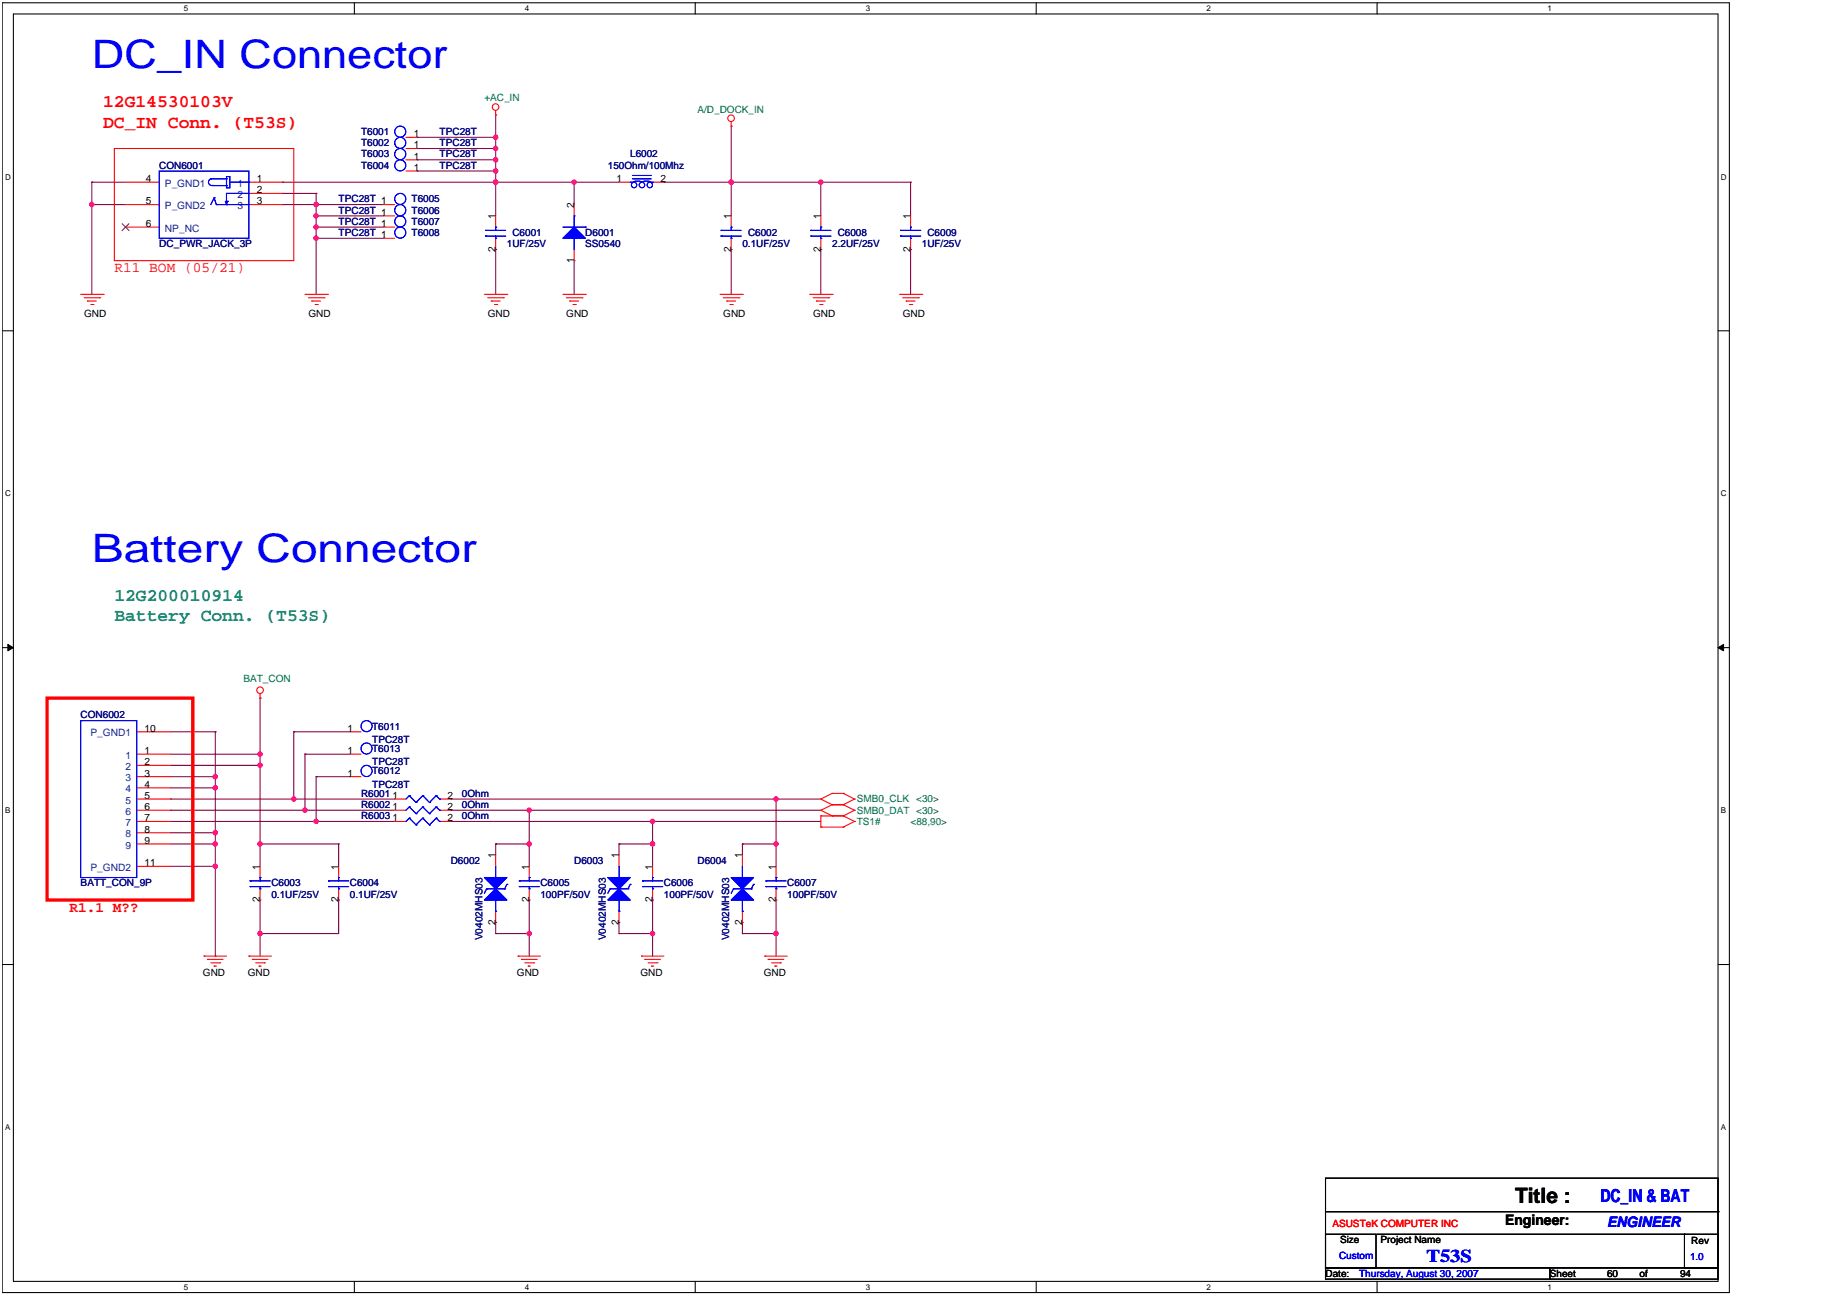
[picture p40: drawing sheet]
<svg xmlns="http://www.w3.org/2000/svg" width="297mm" height="210mm" viewBox="0 0 297 210" stroke-linecap="round" stroke-linejoin="round" font-family="sans-serif">
<defs><g id="words">
<g font-size="6.3" fill="#00f">
<text x="14.8" y="11">DC_IN Connector</text>
<text x="14.8" y="90.3">Battery Connector</text>
</g>
<text font-size="3.4" x="243.6" y="193.5">Title :</text>
<g font-size="2.9" fill="#f00">
<text x="16.6" y="17.3">12G14530103V</text>
<text x="16.6" y="20.5">DC_IN Conn. (T53S)</text>
</g>
<g font-size="2.9" fill="#008080">
<text x="18.4" y="96.6">12G200010914</text>
<text x="18.4" y="99.9">Battery Conn. (T53S)</text>
</g>
<g font-size="2.9" fill="#00f">
<text x="257.3" y="193.3">DC_IN &amp; BAT</text>
<text x="229.4" y="202.9">T53S</text>
</g>
<g font-size="2.3" fill="#f00">
<text x="18.4" y="43.8">R11 BOM (05/21)</text>
<text x="11.2" y="146.6">R1.1 M??</text>
</g>
<text font-size="2.3" x="242" y="197">Engineer:</text>
<text font-size="2.3" fill="#00f" x="258.4" y="197.3">ENGINEER</text>
<g font-size="1.6" fill="#008000">
<text x="77.9" y="16.3">+AC_IN</text>
<text x="112.2" y="18.1">A/D_DOCK_IN</text>
<text x="39.1" y="109.7">BAT_CON</text>
<text x="137.8" y="129">SMB0_CLK</text>
<text x="137.8" y="130.8">SMB0_DAT &lt;30&gt;</text>
<text x="147.3" y="129">&lt;30&gt;</text>
<text x="137.8" y="132.6">TS1#</text>
<text x="146.4" y="132.6">&lt;88,90&gt;</text>
</g>
<g font-size="1.6" fill="#000080">
<text x="58.1" y="23.5">T6002</text>
<text x="58.1" y="21.7">T6001</text>
<text x="70.7" y="23.5">TPC28T</text>
<text x="70.7" y="21.7">TPC28T</text>
<text x="25.6" y="27.1">CON6001</text>
<text x="58.1" y="27.1">T6004</text>
<text x="58.1" y="25.3">T6003</text>
<text x="70.7" y="27.1">TPC28T</text>
<text x="70.7" y="25.3">TPC28T</text>
<text x="97.7" y="27.1">150Ohm/100Mhz</text>
<text x="101.3" y="25.3">L6002</text>
<text x="54.5" y="32.5">TPC28T 1</text>
<text x="54.5" y="34.3">TPC28T 1</text>
<text x="66.2" y="32.5">T6005</text>
<text x="66.2" y="34.3">T6006</text>
<text x="25.6" y="39.8">DC_PWR_JACK_3P</text>
<text x="54.5" y="36.2">TPC28T 1</text>
<text x="54.5" y="38">TPC28T 1</text>
<text x="66.2" y="36.2">T6007</text>
<text x="66.2" y="38">T6008</text>
<text x="81.5" y="39.8">1UF/25V</text>
<text x="82.4" y="38">C6001</text>
<text x="94.1" y="38">D6001</text>
<text x="94.1" y="39.8">SS0540</text>
<text x="119.4" y="39.8">0.1UF/25V</text>
<text x="120.3" y="38">C6002</text>
<text x="133.8" y="39.8">2.2UF/25V</text>
<text x="134.7" y="38">C6008</text>
<text x="148.2" y="39.8">1UF/25V</text>
<text x="149.1" y="38">C6009</text>
<text x="13" y="115.5">CON6002</text>
<text x="59.9" y="117.3">T6011</text>
<text x="59.9" y="119.5">TPC28T</text>
<text x="59.9" y="120.9">T6013</text>
<text x="59.9" y="123.1">TPC28T</text>
<text x="59.9" y="124.5">T6012</text>
<text x="58.1" y="128.1">R6001</text>
<text x="58.1" y="129.9">R6002</text>
<text x="58.1" y="131.7">R6003</text>
<text x="59.9" y="126.7">TPC28T</text>
<text x="74.3" y="128.1">0Ohm</text>
<text x="74.3" y="129.9">0Ohm</text>
<text x="74.3" y="131.7">0Ohm</text>
<text x="13" y="142.5">BATT_CON_9P</text>
<text x="43.6" y="142.5">C6003</text>
<text x="56.3" y="142.5">C6004</text>
<text x="72.5" y="138.9">D6002</text>
<text x="86.9" y="142.5">C6005</text>
<text x="92.3" y="138.9">D6003</text>
<text x="106.8" y="142.5">C6006</text>
<text x="112.2" y="138.9">D6004</text>
<text x="126.6" y="142.5">C6007</text>
<text x="43.6" y="144.4">0.1UF/25V</text>
<text x="56.3" y="144.4">0.1UF/25V</text>
<text x="86.9" y="144.4">100PF/50V</text>
<text x="106.8" y="144.4">100PF/50V</text>
<text x="126.6" y="144.4">100PF/50V</text>
<text x="77.6" y="151.2" transform="rotate(-90 77.6 151.2)">V0402MHS03</text>
<text x="97.4" y="151.2" transform="rotate(-90 97.4 151.2)">V0402MHS03</text>
<text x="117.3" y="151.2" transform="rotate(-90 117.3 151.2)">V0402MHS03</text>
</g>
<g font-size="1.6">
<text x="66.5" y="23.9">1</text>
<text x="66.5" y="22.1">1</text>
<text x="23.4" y="29.3">4</text>
<text x="41.3" y="29.3">1</text>
<text x="66.5" y="27.5">1</text>
<text x="66.5" y="25.7">1</text>
<text x="99.2" y="29.3">1</text>
<text x="106.2" y="29.3">2</text>
<text x="23.4" y="32.9">5</text>
<text x="41.3" y="31.1">2</text>
<text x="41.3" y="32.9">3</text>
<text x="79.7" y="35.2" transform="rotate(-90 79.7 35.2)">1</text>
<text x="92.3" y="33.4" transform="rotate(-90 92.3 33.4)">2</text>
<text x="117.6" y="35.2" transform="rotate(-90 117.6 35.2)">1</text>
<text x="132" y="35.2" transform="rotate(-90 132 35.2)">1</text>
<text x="146.4" y="35.2" transform="rotate(-90 146.4 35.2)">1</text>
<text x="23.4" y="36.5">6</text>
<text x="79.7" y="40.5" transform="rotate(-90 79.7 40.5)">2</text>
<text x="117.6" y="40.5" transform="rotate(-90 117.6 40.5)">2</text>
<text x="132" y="40.5" transform="rotate(-90 132 40.5)">2</text>
<text x="146.4" y="40.5" transform="rotate(-90 146.4 40.5)">2</text>
<text x="92.3" y="42.3" transform="rotate(-90 92.3 42.3)">1</text>
<text x="13.5" y="50.9">GND</text>
<text x="49.6" y="50.9">GND</text>
<text x="78.4" y="50.9">GND</text>
<text x="91.1" y="50.9">GND</text>
<text x="116.3" y="50.9">GND</text>
<text x="130.7" y="50.9">GND</text>
<text x="145.2" y="50.9">GND</text>
<text x="23.3" y="117.6">10</text>
<text x="55.9" y="117.6">1</text>
<text x="23.3" y="121.2">1</text>
<text x="23.3" y="123">2</text>
<text x="23.3" y="124.9">3</text>
<text x="55.9" y="121.2">1</text>
<text x="55.9" y="124.9">1</text>
<text x="23.3" y="126.7">4</text>
<text x="23.3" y="128.5">5</text>
<text x="23.3" y="130.3">6</text>
<text x="63.1" y="128.5">1</text>
<text x="63.1" y="130.3">1</text>
<text x="72" y="128.5">2</text>
<text x="72" y="130.3">2</text>
<text x="23.3" y="132.1">7</text>
<text x="23.3" y="133.9">8</text>
<text x="23.3" y="135.7">9</text>
<text x="63.1" y="132.1">1</text>
<text x="72" y="132.1">2</text>
<text x="23.3" y="139.3">11</text>
<text x="41.8" y="139.8" transform="rotate(-90 41.8 139.8)">1</text>
<text x="54.4" y="139.8" transform="rotate(-90 54.4 139.8)">1</text>
<text x="79.7" y="138" transform="rotate(-90 79.7 138)">1</text>
<text x="85.1" y="139.8" transform="rotate(-90 85.1 139.8)">1</text>
<text x="99.5" y="138" transform="rotate(-90 99.5 138)">1</text>
<text x="104.9" y="139.8" transform="rotate(-90 104.9 139.8)">1</text>
<text x="119.4" y="138" transform="rotate(-90 119.4 138)">1</text>
<text x="124.8" y="139.8" transform="rotate(-90 124.8 139.8)">1</text>
<text x="41.8" y="145.1" transform="rotate(-90 41.8 145.1)">2</text>
<text x="54.4" y="145.1" transform="rotate(-90 54.4 145.1)">2</text>
<text x="79.7" y="148.7" transform="rotate(-90 79.7 148.7)">2</text>
<text x="85.1" y="145.1" transform="rotate(-90 85.1 145.1)">2</text>
<text x="99.5" y="148.7" transform="rotate(-90 99.5 148.7)">2</text>
<text x="104.9" y="145.1" transform="rotate(-90 104.9 145.1)">2</text>
<text x="119.4" y="148.7" transform="rotate(-90 119.4 148.7)">2</text>
<text x="124.8" y="145.1" transform="rotate(-90 124.8 145.1)">2</text>
<text x="32.6" y="157">GND</text>
<text x="39.8" y="157">GND</text>
<text x="83.1" y="157">GND</text>
<text x="103" y="157">GND</text>
<text x="122.8" y="157">GND</text>
<text x="215.5" y="199.9">Size</text>
<text x="222" y="199.9">Project Name</text>
<text x="271.9" y="200.1">Rev</text>
<text x="213.1" y="205.3">Date:</text>
<text x="249.2" y="205.3">Sheet</text>
<text x="258.4" y="205.3">60</text>
<text x="263.6" y="205.3">of</text>
<text x="270.1" y="205.3">94</text>
</g>
<g font-size="1.6" fill="#004080">
<text x="26.5" y="30">P_GND1</text>
<text x="26.5" y="33.6">P_GND2</text>
<text x="38.2" y="30">1</text>
<text x="38.2" y="31.8">2</text>
<text x="38.2" y="33.6">3</text>
<text x="26.5" y="37.3">NP_NC</text>
<text x="14.5" y="118.4">P_GND1</text>
<text x="20.2" y="122">1</text>
<text x="20.2" y="123.8">2</text>
<text x="20.2" y="125.6">3</text>
<text x="20.2" y="127.4">4</text>
<text x="20.2" y="129.2">5</text>
<text x="20.2" y="131">6</text>
<text x="20.2" y="132.8">7</text>
<text x="20.2" y="134.6">8</text>
<text x="20.2" y="136.4">9</text>
<text x="14.5" y="140">P_GND2</text>
</g>
<text font-size="1.6" fill="#f00" x="214.2" y="197.4">ASUSTeK COMPUTER INC</text>
<g font-size="1.6" fill="#00f">
<text x="215.3" y="202.4">Custom</text>
<text x="271.8" y="202.6">1.0</text>
<text x="218.6" y="205.3">Thursday, August 30, 2007</text>
</g>
<g font-size="1.3">
<text x="29.6" y="1.8">5</text>
<text x="84.4" y="1.8">4</text>
<text x="139.2" y="1.8">3</text>
<text x="194" y="1.8">2</text>
<text x="248.8" y="1.8">1</text>
<text x=".8" y="28.9">D</text>
<text x="276.7" y="28.9">D</text>
<text x=".8" y="79.8">C</text>
<text x="276.7" y="79.8">C</text>
<text x=".8" y="130.8">B</text>
<text x="276.7" y="130.8">B</text>
<text x=".8" y="181.7">A</text>
<text x="276.7" y="181.7">A</text>
<text x="29.6" y="207.4">5</text>
<text x="84.4" y="207.4">4</text>
<text x="139.2" y="207.4">3</text>
<text x="194" y="207.4">2</text>
<text x="248.8" y="207.4">1</text>
</g>
</g></defs>
<path d="M.4 .4h277.7v207.4h-277.7zM2.2 2.2h274.1v203.8h-274.1z" fill="none" stroke="#000" stroke-width=".17"/>
<g fill="#fff">
<path d="M29.6 .6h.7v1.5h-.7z"/>
<path d="M29.6 206.2h.7v1.5h-.7z"/>
</g>
<path d="M57 .4v1.8M57 206v1.8" fill="none" stroke="#000" stroke-width=".17"/>
<g fill="#fff">
<path d="M84.4 .6h.7v1.5h-.7z"/>
<path d="M84.4 206.2h.7v1.5h-.7z"/>
</g>
<path d="M111.8 .4v1.8M111.8 206v1.8" fill="none" stroke="#000" stroke-width=".17"/>
<g fill="#fff">
<path d="M139.2 .6h.7v1.5h-.7z"/>
<path d="M139.2 206.2h.7v1.5h-.7z"/>
</g>
<path d="M166.6 .4v1.8M166.6 206v1.8" fill="none" stroke="#000" stroke-width=".17"/>
<g fill="#fff">
<path d="M194 .6h.7v1.5h-.7z"/>
<path d="M194 206.2h.7v1.5h-.7z"/>
</g>
<path d="M221.4 .4v1.8M221.4 206v1.8" fill="none" stroke="#000" stroke-width=".17"/>
<g fill="#fff">
<path d="M248.8 .6h.8v1.5h-.8z"/>
<path d="M248.8 206.2h.8v1.5h-.8z"/>
<path d="M.8 27.7h.9v1.5h-.9z"/>
<path d="M276.7 27.7h1v1.5h-1z"/>
<path d="M.8 78.7h.9v1.4h-.9z"/>
<path d="M276.7 78.7h1v1.4h-1z"/>
</g>
<path d="M.4 53.2h1.8M276.3 53.2h1.8" fill="none" stroke="#000" stroke-width=".17"/>
<g fill="#fff">
<path d="M.8 129.6h.9v1.4h-.9z"/>
<path d="M276.7 129.6h.9v1.4h-.9z"/>
</g>
<path d="M.4 104.1h1.8M276.3 104.1h1.8" fill="none" stroke="#000" stroke-width=".17"/>
<path d="M1.3 103.6l.9 .5-.9 .6zM276.3 104.1l.8-.5v1.1z" fill="#000"/>
<path d="M1.3 103.6l.9 .5-.9 .6zM276.3 104.1l.8-.5v1.1z" fill="none" stroke="#000" stroke-width=".16"/>
<g fill="#fff">
<path d="M.8 180.6h.9v1.4h-.9z"/>
<path d="M276.7 180.6h.9v1.4h-.9z"/>
</g>
<path d="M.4 155.1h1.8M276.3 155.1h1.8" fill="none" stroke="#000" stroke-width=".17"/>
<path d="M67.1 25.7h.1M67.1 25.7h12.6" fill="none" stroke="#800040" stroke-width=".17"/>
<circle cx="79.7" cy="25.7" r=".35" fill="#f0f"/>
<circle cx="79.7" cy="25.7" r=".35" fill="none" stroke="#f0f" stroke-width=".17"/>
<path d="M50.8 38.3h.1M50.8 38.3v9" fill="none" stroke="#800040" stroke-width=".17"/>
<circle cx="50.8" cy="38.3" r=".35" fill="#f0f"/>
<circle cx="50.8" cy="38.3" r=".35" fill="none" stroke="#f0f" stroke-width=".17"/>
<path d="M67.1 27.5h.1M67.1 27.5h12.6" fill="none" stroke="#800040" stroke-width=".17"/>
<circle cx="79.7" cy="27.5" r=".35" fill="#f0f"/>
<circle cx="79.7" cy="27.5" r=".35" fill="none" stroke="#f0f" stroke-width=".17"/>
<path d="M67.1 22.1h.1M67.1 22.1h12.6" fill="none" stroke="#800040" stroke-width=".17"/>
<circle cx="79.7" cy="22.1" r=".35" fill="#f0f"/>
<circle cx="79.7" cy="22.1" r=".35" fill="none" stroke="#f0f" stroke-width=".17"/>
<path d="M14.8 32.9h.1M14.8 32.9h5.4M14.8 32.9v14.4M117.6 40.1h.1M117.6 40.1v7.2" fill="none" stroke="#800040" stroke-width=".17"/>
<circle cx="14.8" cy="32.9" r=".35" fill="#f0f"/>
<circle cx="14.8" cy="32.9" r=".35" fill="none" stroke="#f0f" stroke-width=".17"/>
<path d="M45.4 31.1h.1M45.4 29.3h.1M45.4 31.1h5.4M45.4 29.3h34.3M79.7 27.5h.1M79.7 25.7v1.8" fill="none" stroke="#800040" stroke-width=".17"/>
<circle cx="79.7" cy="29.3" r=".35" fill="#f0f"/>
<circle cx="79.7" cy="29.3" r=".35" fill="none" stroke="#f0f" stroke-width=".17"/>
<path d="M67.1 23.9h.1M67.1 23.9h12.6" fill="none" stroke="#800040" stroke-width=".17"/>
<circle cx="79.7" cy="23.9" r=".35" fill="#f0f"/>
<circle cx="79.7" cy="23.9" r=".35" fill="none" stroke="#f0f" stroke-width=".17"/>
<path d="M14.8 29.3h.1M14.8 29.3h5.4M79.7 23.9h.1M79.7 29.3h.1M79.7 23.9v1.8M79.7 29.3v5.4M92.3 29.3h.1M92.3 29.3h7.2M79.7 40.1h.1M79.7 40.1v7.2M92.3 41.9h.1M92.3 41.9v5.4" fill="none" stroke="#800040" stroke-width=".17"/>
<circle cx="92.3" cy="29.3" r=".35" fill="#f0f"/>
<circle cx="92.3" cy="29.3" r=".35" fill="none" stroke="#f0f" stroke-width=".17"/>
<path d="M117.6 29.3h.1M117.6 29.3h14.4M132 40.1h.1M132 40.1v7.2M146.4 40.1h.1M146.4 40.1v7.2" fill="none" stroke="#800040" stroke-width=".17"/>
<circle cx="117.6" cy="29.3" r=".35" fill="#f0f"/>
<circle cx="117.6" cy="29.3" r=".35" fill="none" stroke="#f0f" stroke-width=".17"/>
<path d="M132 29.3h.1M132 29.3h14.4" fill="none" stroke="#800040" stroke-width=".17"/>
<circle cx="132" cy="29.3" r=".35" fill="#f0f"/>
<circle cx="132" cy="29.3" r=".35" fill="none" stroke="#f0f" stroke-width=".17"/>
<path d="M117.6 29.3h.1M117.6 29.3v5.4" fill="none" stroke="#800040" stroke-width=".17"/>
<circle cx="117.6" cy="29.3" r=".35" fill="#f0f"/>
<circle cx="117.6" cy="29.3" r=".35" fill="none" stroke="#f0f" stroke-width=".17"/>
<path d="M14.8 29.3h.1M14.8 29.3v3.6M50.8 32.9h.1M50.8 32.9h10.9M132 29.3h.1M132 29.3v5.4M146.4 29.3h.1M146.4 29.3v5.4" fill="none" stroke="#800040" stroke-width=".17"/>
<circle cx="50.8" cy="32.9" r=".35" fill="#f0f"/>
<circle cx="50.8" cy="32.9" r=".35" fill="none" stroke="#f0f" stroke-width=".17"/>
<path d="M50.8 32.9h.1M50.8 32.9v1.8M79.7 29.3h.1M79.7 29.3h12.6M92.3 29.3h.1M92.3 29.3v3.6M106.8 29.3h.1M106.8 29.3h10.8" fill="none" stroke="#800040" stroke-width=".17"/>
<circle cx="79.7" cy="29.3" r=".35" fill="#f0f"/>
<circle cx="79.7" cy="29.3" r=".35" fill="none" stroke="#f0f" stroke-width=".17"/>
<path d="M50.8 34.7h.1M50.8 36.5h.1M50.8 34.7h10.9M50.8 36.5h10.9M50.8 34.7v1.8" fill="none" stroke="#800040" stroke-width=".17"/>
<circle cx="50.8" cy="34.7" r=".35" fill="#f0f"/>
<circle cx="50.8" cy="34.7" r=".35" fill="none" stroke="#f0f" stroke-width=".17"/>
<path d="M50.8 38.3h.1M50.8 36.5h.1M50.8 38.3h10.9M50.8 36.5v1.8" fill="none" stroke="#800040" stroke-width=".17"/>
<circle cx="50.8" cy="36.5" r=".35" fill="#f0f"/>
<circle cx="50.8" cy="36.5" r=".35" fill="none" stroke="#f0f" stroke-width=".17"/>
<path d="M79.7 18.5h.1M79.7 18.5v5.4M45.4 32.9h.1M50.8 31.1h.1M50.8 31.1v1.8h-5.4M79.7 22.1h.1M79.7 29.3h.1M79.7 27.5v1.8M117.6 20.3h.1M117.6 20.3v9M34.6 117.7v7.2M34.6 124.9h.1" fill="none" stroke="#800040" stroke-width=".17"/>
<circle cx="34.6" cy="124.9" r=".35" fill="#f0f"/>
<circle cx="34.6" cy="124.9" r=".35" fill="none" stroke="#f0f" stroke-width=".17"/>
<path d="M27.4 117.7h7.2M34.6 117.7h.1M27.4 139.3h7.2M27.4 135.7h7.2M34.6 139.3h.1M34.6 135.7h.1M34.6 135.7v18M34.6 153.7h.1" fill="none" stroke="#800040" stroke-width=".17"/>
<circle cx="34.6" cy="139.3" r=".35" fill="#f0f"/>
<circle cx="34.6" cy="139.3" r=".35" fill="none" stroke="#f0f" stroke-width=".17"/>
<path d="M27.4 133.9h7.2M34.6 133.9h.1M34.6 135.7h.1M34.6 133.9v1.8" fill="none" stroke="#800040" stroke-width=".17"/>
<circle cx="34.6" cy="135.7" r=".35" fill="#f0f"/>
<circle cx="34.6" cy="135.7" r=".35" fill="none" stroke="#f0f" stroke-width=".17"/>
<path d="M27.4 124.9h7.2M34.6 124.9h.1M34.6 126.7h.1M34.6 124.9v1.8" fill="none" stroke="#800040" stroke-width=".17"/>
<circle cx="34.6" cy="126.7" r=".35" fill="#f0f"/>
<circle cx="34.6" cy="126.7" r=".35" fill="none" stroke="#f0f" stroke-width=".17"/>
<path d="M27.4 126.7h7.2M34.6 126.7h.1M34.6 133.9h.1M34.6 126.7v7.2" fill="none" stroke="#800040" stroke-width=".17"/>
<circle cx="34.6" cy="133.9" r=".35" fill="#f0f"/>
<circle cx="34.6" cy="133.9" r=".35" fill="none" stroke="#f0f" stroke-width=".17"/>
<path d="M27.4 123.1h14.4M41.8 121.3h.1M41.8 123.1h.1M41.8 121.3v1.8" fill="none" stroke="#800040" stroke-width=".17"/>
<circle cx="41.8" cy="123.1" r=".35" fill="#f0f"/>
<circle cx="41.8" cy="123.1" r=".35" fill="none" stroke="#f0f" stroke-width=".17"/>
<path d="M27.4 121.3h14.4M41.8 121.3h.1" fill="none" stroke="#800040" stroke-width=".17"/>
<circle cx="41.8" cy="121.3" r=".35" fill="#f0f"/>
<circle cx="41.8" cy="121.3" r=".35" fill="none" stroke="#f0f" stroke-width=".17"/>
<path d="M41.8 112.3h.1M41.8 112.3v9M41.8 150.1h.1M41.8 150.1v3.6" fill="none" stroke="#800040" stroke-width=".17"/>
<circle cx="41.8" cy="150.1" r=".35" fill="#f0f"/>
<circle cx="41.8" cy="150.1" r=".35" fill="none" stroke="#f0f" stroke-width=".17"/>
<path d="M41.8 135.7h.1M41.8 135.7v3.6" fill="none" stroke="#800040" stroke-width=".17"/>
<circle cx="41.8" cy="135.7" r=".35" fill="#f0f"/>
<circle cx="41.8" cy="135.7" r=".35" fill="none" stroke="#f0f" stroke-width=".17"/>
<path d="M104.9 132.1h.1M104.9 132.1h27.1" fill="none" stroke="#800040" stroke-width=".17"/>
<circle cx="104.9" cy="132.1" r=".35" fill="#f0f"/>
<circle cx="104.9" cy="132.1" r=".35" fill="none" stroke="#f0f" stroke-width=".17"/>
<path d="M85.1 130.3h.1M85.1 130.3v5.4" fill="none" stroke="#800040" stroke-width=".17"/>
<circle cx="85.1" cy="135.7" r=".35" fill="#f0f"/>
<circle cx="85.1" cy="135.7" r=".35" fill="none" stroke="#f0f" stroke-width=".17"/>
<circle cx="85.1" cy="130.3" r=".35" fill="#f0f"/>
<circle cx="85.1" cy="130.3" r=".35" fill="none" stroke="#f0f" stroke-width=".17"/>
<path d="M79.7 135.7h.1M79.7 135.7v1.8M85.1 135.7h.1M85.1 135.7v3.6M124.8 135.7h.1M124.8 135.7v3.6" fill="none" stroke="#800040" stroke-width=".17"/>
<circle cx="124.8" cy="135.7" r=".35" fill="#f0f"/>
<circle cx="124.8" cy="135.7" r=".35" fill="none" stroke="#f0f" stroke-width=".17"/>
<path d="M79.7 135.7h.1M79.7 135.7h5.4M85.1 130.3h.1M85.1 130.3h46.9M99.5 135.7h.1M99.5 135.7h5.4M104.9 135.7h.1M104.9 132.1h.1M104.9 132.1v7.2M79.7 150.1h.1M79.7 150.1h5.4" fill="none" stroke="#800040" stroke-width=".17"/>
<circle cx="104.9" cy="135.7" r=".35" fill="#f0f"/>
<circle cx="104.9" cy="135.7" r=".35" fill="none" stroke="#f0f" stroke-width=".17"/>
<g fill="none" stroke="#800040" stroke-width=".17">
<path d="M72.5 130.3h.1M72.5 130.3h12.6M99.5 135.7h.1M99.5 135.7v1.8M119.4 135.7h.1M119.4 135.7v1.8M119.4 135.7h5.4M79.7 148.3h.1M79.7 148.3v1.8M99.5 148.3h.1M99.5 150.1h.1M99.5 148.3v1.8"/>
<path d="M99.5 150.1h5.4M104.9 150.1h.1M104.9 150.1v3.6M119.4 148.3h.1M119.4 148.3v1.8M124.8 150.1h.1M124.8 150.1v3.6"/>
</g>
<circle cx="104.9" cy="150.1" r=".35" fill="#f0f"/>
<circle cx="104.9" cy="150.1" r=".35" fill="none" stroke="#f0f" stroke-width=".17"/>
<path d="M85.1 150.1h.1M85.1 150.1v3.6" fill="none" stroke="#800040" stroke-width=".17"/>
<circle cx="85.1" cy="150.1" r=".35" fill="#f0f"/>
<circle cx="85.1" cy="150.1" r=".35" fill="none" stroke="#f0f" stroke-width=".17"/>
<path d="M119.4 150.1h.1M119.4 150.1h5.4" fill="none" stroke="#800040" stroke-width=".17"/>
<circle cx="124.8" cy="150.1" r=".35" fill="#f0f"/>
<circle cx="124.8" cy="150.1" r=".35" fill="none" stroke="#f0f" stroke-width=".17"/>
<g fill="none" stroke="#800040" stroke-width=".17">
<path d="M27.4 132.1h23.4M47.2 128.5h.1M47.2 128.5h16.3M49 130.3h.1M49 130.3h14.5M50.8 132.1h.1M72.5 132.1h.1M72.5 132.1h32.4M124.8 128.5h.1M124.8 128.5v7.2M124.8 128.5h7.2M85.1 144.7h.1"/>
<path d="M85.1 144.7v5.4M104.9 144.7h.1M104.9 144.7v5.4M124.8 144.7h.1M124.8 144.7v5.4"/>
</g>
<circle cx="124.8" cy="128.5" r=".35" fill="#f0f"/>
<circle cx="124.8" cy="128.5" r=".35" fill="none" stroke="#f0f" stroke-width=".17"/>
<g fill="none" stroke="#800040" stroke-width=".17">
<path d="M47.2 117.7h.1M47.2 117.7v10.8M41.8 135.7h.1M41.8 123.1h.1M41.8 135.7h12.7M41.8 123.1v12.6M54.5 135.7h.1M54.5 135.7v3.6M72.5 128.5h.1M72.5 128.5h52.3M41.8 150.1h.1M41.8 144.7h.1"/>
<path d="M41.8 144.7v5.4M54.5 144.7h.1M54.5 144.7v5.4h-12.7"/>
</g>
<circle cx="47.2" cy="128.5" r=".35" fill="#f0f"/>
<circle cx="47.2" cy="128.5" r=".35" fill="none" stroke="#f0f" stroke-width=".17"/>
<path d="M47.2 117.7h.1M47.2 117.7h9.1M49 121.3h.1M49 121.3v9" fill="none" stroke="#800040" stroke-width=".17"/>
<circle cx="49" cy="130.3" r=".35" fill="#f0f"/>
<circle cx="49" cy="130.3" r=".35" fill="none" stroke="#f0f" stroke-width=".17"/>
<path d="M49 121.3h.1M49 121.3h7.3M50.8 124.9h.1M50.8 124.9v7.2" fill="none" stroke="#800040" stroke-width=".17"/>
<circle cx="50.8" cy="132.1" r=".35" fill="#f0f"/>
<circle cx="50.8" cy="132.1" r=".35" fill="none" stroke="#f0f" stroke-width=".17"/>
<path d="M27.4 128.5h.1M27.4 130.3h.1M27.4 128.5h19.8M27.4 130.3h21.6M50.8 124.9h.1M50.8 124.9h5.5M50.8 132.1h12.7M63.5 132.1h.1" fill="none" stroke="#800040" stroke-width=".17"/>
<g fill="none" stroke="#f00" stroke-width=".17">
<path d="M79.7 18.5h.1M79.7 17.8v.7M117.6 19.6v.7M18.4 23.9h28.8v18h-28.8zM65.3 23.9h1.8M99.5 29.3h1.8M104.9 29.3h1.9M117.6 20.3h.1M132 34.7v1.8M132 38.3v1.8M13 47.3h3.6M13.5 47.9h2.5"/>
<path d="M14 48.4h.1M14 48.4h1.5M14.6 49h.4M15 49h.1M16 47.9h.1M16.6 47.3h.1M49 47.3h3.7M49.6 47.9h2.5M50.1 48.4h.1M50.1 48.4h1.5M50.7 49h.3M51 49h.1"/>
<path d="M52.1 47.9h.1M52.7 47.3h.1M77.9 47.3h3.6M78.4 47.9h2.6M79 48.4h.1M79 48.4h1.4M79.5 49h.4M79.9 49h.1M81 47.9h.1M81.5 47.3h.1M90.5 47.3h3.6M91.1 47.9h2.5"/>
<path d="M91.6 48.4h.1M91.6 48.4h1.4M92.1 49h.4M92.5 49h.1M93.6 47.9h.1M94.1 47.3h.1M115.8 47.3h3.6M116.3 47.9h2.5M116.9 48.4h.1M116.9 48.4h1.4M117.4 49h.3M117.7 49h.1"/>
<path d="M118.8 47.9h.1M119.4 47.3h.1M130.2 47.3h3.6M130.7 47.9h2.6M131.3 48.4h.1M131.3 48.4h1.4M131.8 49h.4M132.2 49h.1M133.3 47.9h.1M133.8 47.3h.1M144.6 47.3h3.6M145.2 47.9h2.5"/>
<path d="M145.7 48.4h.1M145.7 48.4h1.4M146.2 49h.4M146.6 49h.1M147.7 47.9h.1M148.2 47.3h.1M41.8 112.3h.1M41.8 111.5v.8M56.3 121.3h1.8M63.5 128.5h1.8M70.7 128.5h1.8M79.7 137.5v1.8"/>
<path d="M132 131.2h.1M132 133h.1M132 128.5h.1M132 130.3h.1M132 131.2h3.6M132 131.2v1.8M132 133h3.6M132 128.5l1.8 .9M132 130.3l1.8 .9M133.8 127.6h.1M133.8 129.4h.1M133.8 131.2h.1"/>
<path d="M133.8 127.6h1.8M133.8 127.6l-1.8 .9M133.8 129.4h1.8M133.8 129.4l-1.8 .9M135.6 131.2h.1M135.6 133h.1M135.6 127.6h.1M135.6 129.4h.1M135.6 131.2l1.8 .9M135.6 127.6l1.8 .9M135.6 129.4l1.8 .9M137.4 132.1h.1"/>
<path d="M137.4 128.5h.1M137.4 130.3h.1M137.4 132.1l-1.8 .9M137.4 128.5l-1.8 .9M137.4 130.3l-1.8 .9M32.8 153.7h.1M32.8 153.7h3.6M33.4 154.3h.1M33.4 154.3h2.5M33.9 154.8h1.4M34.4 155.3h.1M34.4 155.3h.4"/>
<path d="M35.3 154.8h.1M40 153.7h.1M40 153.7h3.6M40.6 154.3h.1M40.6 154.3h2.5M41.1 154.8h1.4M41.6 155.3h.1M41.6 155.3h.4M42.5 154.8h.1M79.7 146.5v1.8M83.3 153.7h.1M83.3 153.7h3.6"/>
<path d="M83.9 154.3h.1M83.9 154.3h2.5M84.4 154.8h1.4M84.9 155.3h.1M84.9 155.3h.4M85.8 154.8h.1M103.1 153.7h.1M103.1 153.7h3.7M103.7 154.3h.1M103.7 154.3h2.5M104.2 154.8h1.5M104.8 155.3h.1"/>
<path d="M104.8 155.3h.3M105.7 154.8h.1M123 153.7h.1M123 153.7h3.6M123.5 154.3h.1M123.5 154.3h2.5M124.1 154.8h1.4M124.6 155.3h.1M124.6 155.3h.4M125.5 154.8h.1"/>
<circle cx="79.7" cy="17.2" r=".53"/>
<circle cx="117.6" cy="19" r=".53"/>
<circle cx="41.8" cy="111" r=".53"/>
</g>
<path d="M213.1 189.4h63.2v14.5h-63.2zM213.1 198.5h8.2v5.4h-8.2zM213.1 194.8h63.2M221.4 198.5h49.5M270.9 198.5h5.4v5.4h-5.4zM270.9 198.5h.1M276.3 194.8h.1M213.1 203.9h36.1v1.8h-36.1zM249.2 203.9h27.1v1.8h-27.1z" fill="none" stroke="#000" stroke-width=".17"/>
<path d="M7.6 112.3h23.4v32.4h-23.4z" fill="none" stroke="#f00" stroke-width=".53"/>
<g fill="none" stroke="#00f" stroke-width=".17">
<path d="M101.3 29.3h.6M101.7 28.7h2.9M101.7 28.2h2.9M101.9 29.2l.6-.1 .7 .1M101.9 29.3h.1M103.3 29.2l.6-.1 .7 .1M104.4 29.3h.5M104.6 28.7h.1M104.6 28.2h.1M104.9 29.3h.1M130.4 37h.1M130.4 38h.1"/>
<path d="M130.4 37h3.2M130.4 38h3.2M132 36.5h.1M132 38.3h.1M132 36.5v.5M132 38v.3M65.8 127.9h.1M65.8 127.9l1.1 1.1M65.8 127.9l-.5 .6M66.9 129h.1M68 127.9h.1M68 127.9l1.1 1.1"/>
<path d="M68 127.9l-1.1 1.1M69.1 129h.1M70.1 127.9h.1M70.1 127.9l.6 .6M70.1 127.9l-1 1.1M70.7 128.5h.1M78.2 142.9h2.9M81.1 142.9h.1M81.5 142.2h.1M81.5 142.2l-.4 .7"/>
<circle cx="64.4" cy="23" r=".89"/>
<circle cx="102" cy="29.7" r=".44"/>
<circle cx="103.2" cy="29.7" r=".44"/>
<circle cx="104.5" cy="29.7" r=".44"/>
<circle cx="58.9" cy="120.4" r=".89"/>
</g>
<path d="M77.9 141.1h3.6l-1.8 1.8z" fill="#00f"/>
<path d="M77.9 141.1h3.6l-1.8 1.8z" fill="none" stroke="#00f" stroke-width=".17"/>
<path d="M77.9 144.7l1.8-1.8 1.8 1.8z" fill="#00f"/>
<path d="M79.7 139.3v1.8M77.9 144.7l1.8-1.8 1.8 1.8zM78.2 142.9h.1M78.2 142.9l-.3 .7M78.2 142.9h2.9M79.7 141.1h.1M79.7 146.5h.1M79.7 144.7v1.8M81.1 142.9h.1M81.5 142.2h.1M81.5 142.2l-.4 .7" fill="none" stroke="#00f" stroke-width=".17"/>
<path d="M77.9 141.1h3.6l-1.8 1.8z" fill="#00f"/>
<path d="M77.9 141.1h3.6l-1.8 1.8z" fill="none" stroke="#00f" stroke-width=".17"/>
<path d="M77.9 144.7l1.8-1.8 1.8 1.8z" fill="#00f"/>
<g fill="none" stroke="#00f" stroke-width=".17">
<path d="M115.9 37h.1M115.9 38h.1M115.9 37h3.3M115.9 38h3.3M117.6 36.5h.1M117.6 38.3h.1M117.6 36.5v.5M117.6 38v.3M65.8 129.8h.1M65.8 131.6h.1M65.8 129.8l1.1 1M65.8 129.8l-.5 .5"/>
<path d="M65.8 131.6l1.1 1M65.8 131.6l-.5 .5M66.9 130.8h.1M66.9 132.6h.1M68 129.8h.1M68 131.6h.1M68 129.8l1.1 1M68 129.8l-1.1 1M68 131.6l1.1 1M68 131.6l-1.1 1M69.1 130.8h.1M69.1 132.6h.1"/>
<path d="M70.1 129.8h.1M70.1 131.6h.1M70.1 129.8l.6 .5M70.1 129.8l-1 1M70.1 131.6l.6 .5M70.1 131.6l-1 1M70.7 130.3h.1M70.7 132.1h.1M79.7 139.3v1.8M52.8 141.7h.1M52.8 142.6h.1M52.8 141.7h3.3"/>
<path d="M52.8 142.6h3.3M54.5 141.1h.1M54.5 142.9h.1M54.5 141.1v.6M54.5 142.6v.3M77.9 144.7l1.8-1.8 1.8 1.8zM78.2 142.9h.1M78.2 142.9l-.3 .7M79.7 141.1h.1M79.7 146.5h.1M79.7 144.7v1.8M98.1 142.9h2.9"/>
<path d="M101 142.9h.1M101.3 142.2h.1M101.3 142.2l-.3 .7M103.3 141.7h.1M103.3 142.6h.1M103.3 141.7h3.3M103.3 142.6h3.3M104.9 141.1h.1M104.9 142.9h.1M104.9 141.1v.6M104.9 142.6v.3M123.2 141.7h.1"/>
<path d="M123.2 142.6h.1M123.2 141.7h3.2M123.2 142.6h3.2M124.8 141.1h.1M124.8 142.9h.1M124.8 141.1v.6M124.8 142.6v.3"/>
<circle cx="64.4" cy="24.8" r=".89"/>
<circle cx="64.4" cy="26.6" r=".89"/>
<circle cx="64.4" cy="32" r=".89"/>
</g>
<g fill="none" stroke="#f00" stroke-width=".17">
<path d="M61.7 32.9h1.8M65.3 27.5h1.8M65.3 25.7h1.8M117.6 34.7v1.8M117.6 38.3v1.8M54.5 139.3v1.8M63.5 130.3h1.8M63.5 132.1h1.8M70.7 130.3h1.8M70.7 132.1h1.8M99.5 137.5v1.8M104.9 139.3v1.8"/>
<path d="M124.8 139.3v1.8M54.5 142.9v1.8M99.5 146.5v1.8M104.9 142.9v1.8M124.8 142.9v1.8"/>
</g>
<path d="M97.7 141.1h3.6l-1.8 1.8z" fill="#00f"/>
<path d="M97.7 141.1h3.6l-1.8 1.8z" fill="none" stroke="#00f" stroke-width=".17"/>
<path d="M99.5 142.9l1.8 1.8h-3.6z" fill="#00f"/>
<path d="M99.5 139.3v1.8M98.1 142.9h.1M98.1 142.9l-.4 .7M98.1 142.9h2.9M99.5 142.9l1.8 1.8h-3.6zM99.5 141.1h.1M99.5 146.5h.1M99.5 144.7v1.8M101 142.9h.1M101.3 142.2h.1M101.3 142.2l-.3 .7" fill="none" stroke="#00f" stroke-width=".17"/>
<path d="M97.7 141.1h3.6l-1.8 1.8z" fill="#00f"/>
<path d="M97.7 141.1h3.6l-1.8 1.8z" fill="none" stroke="#00f" stroke-width=".17"/>
<path d="M99.5 142.9l1.8 1.8h-3.6z" fill="#00f"/>
<path d="M99.5 139.3v1.8M98.1 142.9h.1M98.1 142.9l-.4 .7M99.5 142.9l1.8 1.8h-3.6zM99.5 141.1h.1M99.5 146.5h.1M99.5 144.7v1.8M117.9 142.9h2.9M120.8 142.9h.1M121.2 142.2h.1M121.2 142.2l-.4 .7" fill="none" stroke="#00f" stroke-width=".17"/>
<path d="M119.4 137.5v1.8M119.4 146.5v1.8" fill="none" stroke="#f00" stroke-width=".17"/>
<path d="M117.6 141.1h3.6l-1.8 1.8z" fill="#00f"/>
<path d="M117.6 141.1h3.6l-1.8 1.8z" fill="none" stroke="#00f" stroke-width=".17"/>
<path d="M119.4 142.9l1.8 1.8h-3.6z" fill="#00f"/>
<path d="M119.4 139.3v1.8M117.9 142.9h.1M117.9 142.9l-.3 .7M117.9 142.9h2.9M119.4 142.9l1.8 1.8h-3.6zM119.4 141.1h.1M119.4 146.5h.1M119.4 144.7v1.8M120.8 142.9h.1M121.2 142.2h.1M121.2 142.2l-.4 .7" fill="none" stroke="#00f" stroke-width=".17"/>
<path d="M117.6 141.1h3.6l-1.8 1.8z" fill="#00f"/>
<path d="M117.6 141.1h3.6l-1.8 1.8z" fill="none" stroke="#00f" stroke-width=".17"/>
<path d="M119.4 142.9l1.8 1.8h-3.6z" fill="#00f"/>
<g fill="none" stroke="#00f" stroke-width=".17">
<path d="M13 115.9h9v25.2h-9zM119.4 139.3v1.8M117.9 142.9h.1M117.9 142.9l-.3 .7M119.4 142.9l1.8 1.8h-3.6zM119.4 141.1h.1M119.4 146.5h.1M119.4 144.7v1.8"/>
<circle cx="58.9" cy="124" r=".89"/>
</g>
<g fill="none" stroke="#f00" stroke-width=".17">
<path d="M92.3 32.9v1.8M92.3 40.1v1.8M22 117.7h5.4M22 124.9h5.4M22 121.3h5.4M22 123.1h5.4M22 126.7h5.4M22 128.5h5.4M22 130.3h5.4M22 132.1h5.4M22 133.9h5.4M22 135.7h5.4"/>
<path d="M22 139.3h5.4M56.3 124.9h1.8"/>
</g>
<path d="M92.3 36.5l1.8 1.8h-3.6z" fill="#00f"/>
<path d="M90.5 36.5h3.6M92.3 36.5l1.8 1.8h-3.6zM92.3 38.3h.1M92.3 34.7h.1M92.3 34.7v1.8M92.3 38.3v1.8M94.1 36.5h.1" fill="none" stroke="#00f" stroke-width=".17"/>
<path d="M92.3 36.5l1.8 1.8h-3.6z" fill="#00f"/>
<g fill="none" stroke="#00f" stroke-width=".17">
<path d="M25.6 27.5h14.4v10.8h-14.4zM33.9 28.7h2.5M34.1 28.7a.54 .54 0 0 0-.6 .7 .54 .54 0 0 0 .7 .4M34.1 29.8h2.3M34.4 31.8h.1M34.4 31.8l-.5 1.1M34.4 31.8l.4 1.1M34.8 32.9h.1M34.8 32.9h5.2M36.2 32.4l.2 .5M36.4 28.4h.5v1.8h-.5zM36.4 28.7h.1"/>
<path d="M36.4 29.8h.1M36.4 32.9h.1M36.4 28.7v1.1M36.6 32.4h.1M36.6 32.4l-.2 .5M36.9 29.3h3.1M40 29.3h.1M40 32.9h.1M40 31.1h.1M40 31.1h-3.6v1.8M78.1 37h.1M78.1 38h.1"/>
<path d="M78.1 37h3.2M78.1 38h3.2M79.7 36.5h.1M79.7 38.3h.1M79.7 36.5v.5M79.7 38v.3M90.5 36.5h3.6M92.3 36.5l1.8 1.8h-3.6zM92.3 38.3h.1M92.3 34.7h.1M92.3 34.7v1.8M92.3 38.3v1.8"/>
<path d="M94.1 36.5h.1M144.8 37h.1M144.8 38h.1M144.8 37h3.3M144.8 38h3.3M146.4 36.5h.1M146.4 38.3h.1M146.4 36.5v.5M146.4 38v.3M40.2 141.7h.1M40.2 142.6h.1M40.2 141.7h3.2"/>
<path d="M40.2 142.6h3.2M41.8 141.1h.1M41.8 142.9h.1M41.8 141.1v.6M41.8 142.6v.3M83.5 141.7h.1M83.5 142.6h.1M83.5 141.7h3.2M83.5 142.6h3.2M85.1 141.1h.1M85.1 142.9h.1M85.1 141.1v.6"/>
<path d="M85.1 142.6v.3"/>
<circle cx="64.4" cy="33.8" r=".89"/>
<circle cx="64.4" cy="37.4" r=".89"/>
<circle cx="64.4" cy="35.6" r=".89"/>
<circle cx="64.4" cy="21.2" r=".89"/>
<circle cx="58.9" cy="116.8" r=".89"/>
</g>
<g fill="none" stroke="#f00" stroke-width=".17">
<path d="M20.2 36.5h5.4M20.2 29.3h5.4M20.2 32.9h5.4M40 29.3h5.4M40 31.1h5.4M40 32.9h5.4M61.7 36.5h1.8M61.7 34.7h1.8M61.7 38.3h1.8M65.3 22.1h1.8M79.7 34.7v1.8M79.7 38.3v1.8"/>
<path d="M146.4 34.7v1.8M146.4 38.3v1.8M56.3 117.7h1.8M41.8 139.3v1.8M85.1 139.3v1.8M41.8 142.9v1.8M85.1 142.9v1.8"/>
</g>
<path d="M19.6 36l1.2 1.1M20.7 36l-1.1 1.1" fill="none" stroke="#804000" stroke-width=".16"/>
<circle cx="79.7" cy="25.7" r=".35" fill="#f0f"/>
<circle cx="79.7" cy="25.7" r=".35" fill="none" stroke="#f0f" stroke-width=".17"/>
<circle cx="50.8" cy="38.3" r=".35" fill="#f0f"/>
<circle cx="50.8" cy="38.3" r=".35" fill="none" stroke="#f0f" stroke-width=".17"/>
<circle cx="79.7" cy="27.5" r=".35" fill="#f0f"/>
<circle cx="79.7" cy="27.5" r=".35" fill="none" stroke="#f0f" stroke-width=".17"/>
<circle cx="79.7" cy="22.1" r=".35" fill="#f0f"/>
<circle cx="79.7" cy="22.1" r=".35" fill="none" stroke="#f0f" stroke-width=".17"/>
<circle cx="14.8" cy="32.9" r=".35" fill="#f0f"/>
<circle cx="14.8" cy="32.9" r=".35" fill="none" stroke="#f0f" stroke-width=".17"/>
<circle cx="79.7" cy="29.3" r=".35" fill="#f0f"/>
<circle cx="79.7" cy="29.3" r=".35" fill="none" stroke="#f0f" stroke-width=".17"/>
<circle cx="79.7" cy="23.9" r=".35" fill="#f0f"/>
<circle cx="79.7" cy="23.9" r=".35" fill="none" stroke="#f0f" stroke-width=".17"/>
<circle cx="92.3" cy="29.3" r=".35" fill="#f0f"/>
<circle cx="92.3" cy="29.3" r=".35" fill="none" stroke="#f0f" stroke-width=".17"/>
<circle cx="117.6" cy="29.3" r=".35" fill="#f0f"/>
<circle cx="117.6" cy="29.3" r=".35" fill="none" stroke="#f0f" stroke-width=".17"/>
<circle cx="132" cy="29.3" r=".35" fill="#f0f"/>
<circle cx="132" cy="29.3" r=".35" fill="none" stroke="#f0f" stroke-width=".17"/>
<circle cx="117.6" cy="29.3" r=".35" fill="#f0f"/>
<circle cx="117.6" cy="29.3" r=".35" fill="none" stroke="#f0f" stroke-width=".17"/>
<circle cx="50.8" cy="32.9" r=".35" fill="#f0f"/>
<circle cx="50.8" cy="32.9" r=".35" fill="none" stroke="#f0f" stroke-width=".17"/>
<circle cx="79.7" cy="29.3" r=".35" fill="#f0f"/>
<circle cx="79.7" cy="29.3" r=".35" fill="none" stroke="#f0f" stroke-width=".17"/>
<circle cx="50.8" cy="34.7" r=".35" fill="#f0f"/>
<circle cx="50.8" cy="34.7" r=".35" fill="none" stroke="#f0f" stroke-width=".17"/>
<circle cx="50.8" cy="36.5" r=".35" fill="#f0f"/>
<circle cx="50.8" cy="36.5" r=".35" fill="none" stroke="#f0f" stroke-width=".17"/>
<circle cx="34.6" cy="124.9" r=".35" fill="#f0f"/>
<circle cx="34.6" cy="124.9" r=".35" fill="none" stroke="#f0f" stroke-width=".17"/>
<circle cx="34.6" cy="139.3" r=".35" fill="#f0f"/>
<circle cx="34.6" cy="139.3" r=".35" fill="none" stroke="#f0f" stroke-width=".17"/>
<circle cx="34.6" cy="135.7" r=".35" fill="#f0f"/>
<circle cx="34.6" cy="135.7" r=".35" fill="none" stroke="#f0f" stroke-width=".17"/>
<circle cx="34.6" cy="126.7" r=".35" fill="#f0f"/>
<circle cx="34.6" cy="126.7" r=".35" fill="none" stroke="#f0f" stroke-width=".17"/>
<circle cx="34.6" cy="133.9" r=".35" fill="#f0f"/>
<circle cx="34.6" cy="133.9" r=".35" fill="none" stroke="#f0f" stroke-width=".17"/>
<circle cx="41.8" cy="123.1" r=".35" fill="#f0f"/>
<circle cx="41.8" cy="123.1" r=".35" fill="none" stroke="#f0f" stroke-width=".17"/>
<circle cx="41.8" cy="121.3" r=".35" fill="#f0f"/>
<circle cx="41.8" cy="121.3" r=".35" fill="none" stroke="#f0f" stroke-width=".17"/>
<circle cx="41.8" cy="150.1" r=".35" fill="#f0f"/>
<circle cx="41.8" cy="150.1" r=".35" fill="none" stroke="#f0f" stroke-width=".17"/>
<circle cx="41.8" cy="135.7" r=".35" fill="#f0f"/>
<circle cx="41.8" cy="135.7" r=".35" fill="none" stroke="#f0f" stroke-width=".17"/>
<circle cx="104.9" cy="132.1" r=".35" fill="#f0f"/>
<circle cx="104.9" cy="132.1" r=".35" fill="none" stroke="#f0f" stroke-width=".17"/>
<circle cx="85.1" cy="135.7" r=".35" fill="#f0f"/>
<circle cx="85.1" cy="135.7" r=".35" fill="none" stroke="#f0f" stroke-width=".17"/>
<circle cx="85.1" cy="130.3" r=".35" fill="#f0f"/>
<circle cx="85.1" cy="130.3" r=".35" fill="none" stroke="#f0f" stroke-width=".17"/>
<circle cx="124.8" cy="135.7" r=".35" fill="#f0f"/>
<circle cx="124.8" cy="135.7" r=".35" fill="none" stroke="#f0f" stroke-width=".17"/>
<circle cx="104.9" cy="135.7" r=".35" fill="#f0f"/>
<circle cx="104.9" cy="135.7" r=".35" fill="none" stroke="#f0f" stroke-width=".17"/>
<circle cx="104.9" cy="150.1" r=".35" fill="#f0f"/>
<circle cx="104.9" cy="150.1" r=".35" fill="none" stroke="#f0f" stroke-width=".17"/>
<circle cx="85.1" cy="150.1" r=".35" fill="#f0f"/>
<circle cx="85.1" cy="150.1" r=".35" fill="none" stroke="#f0f" stroke-width=".17"/>
<circle cx="124.8" cy="150.1" r=".35" fill="#f0f"/>
<circle cx="124.8" cy="150.1" r=".35" fill="none" stroke="#f0f" stroke-width=".17"/>
<circle cx="124.8" cy="128.5" r=".35" fill="#f0f"/>
<circle cx="124.8" cy="128.5" r=".35" fill="none" stroke="#f0f" stroke-width=".17"/>
<circle cx="47.2" cy="128.5" r=".35" fill="#f0f"/>
<circle cx="47.2" cy="128.5" r=".35" fill="none" stroke="#f0f" stroke-width=".17"/>
<circle cx="49" cy="130.3" r=".35" fill="#f0f"/>
<circle cx="49" cy="130.3" r=".35" fill="none" stroke="#f0f" stroke-width=".17"/>
<circle cx="50.8" cy="132.1" r=".35" fill="#f0f"/>
<circle cx="50.8" cy="132.1" r=".35" fill="none" stroke="#f0f" stroke-width=".17"/>
<use href="#words"/>
</svg>
